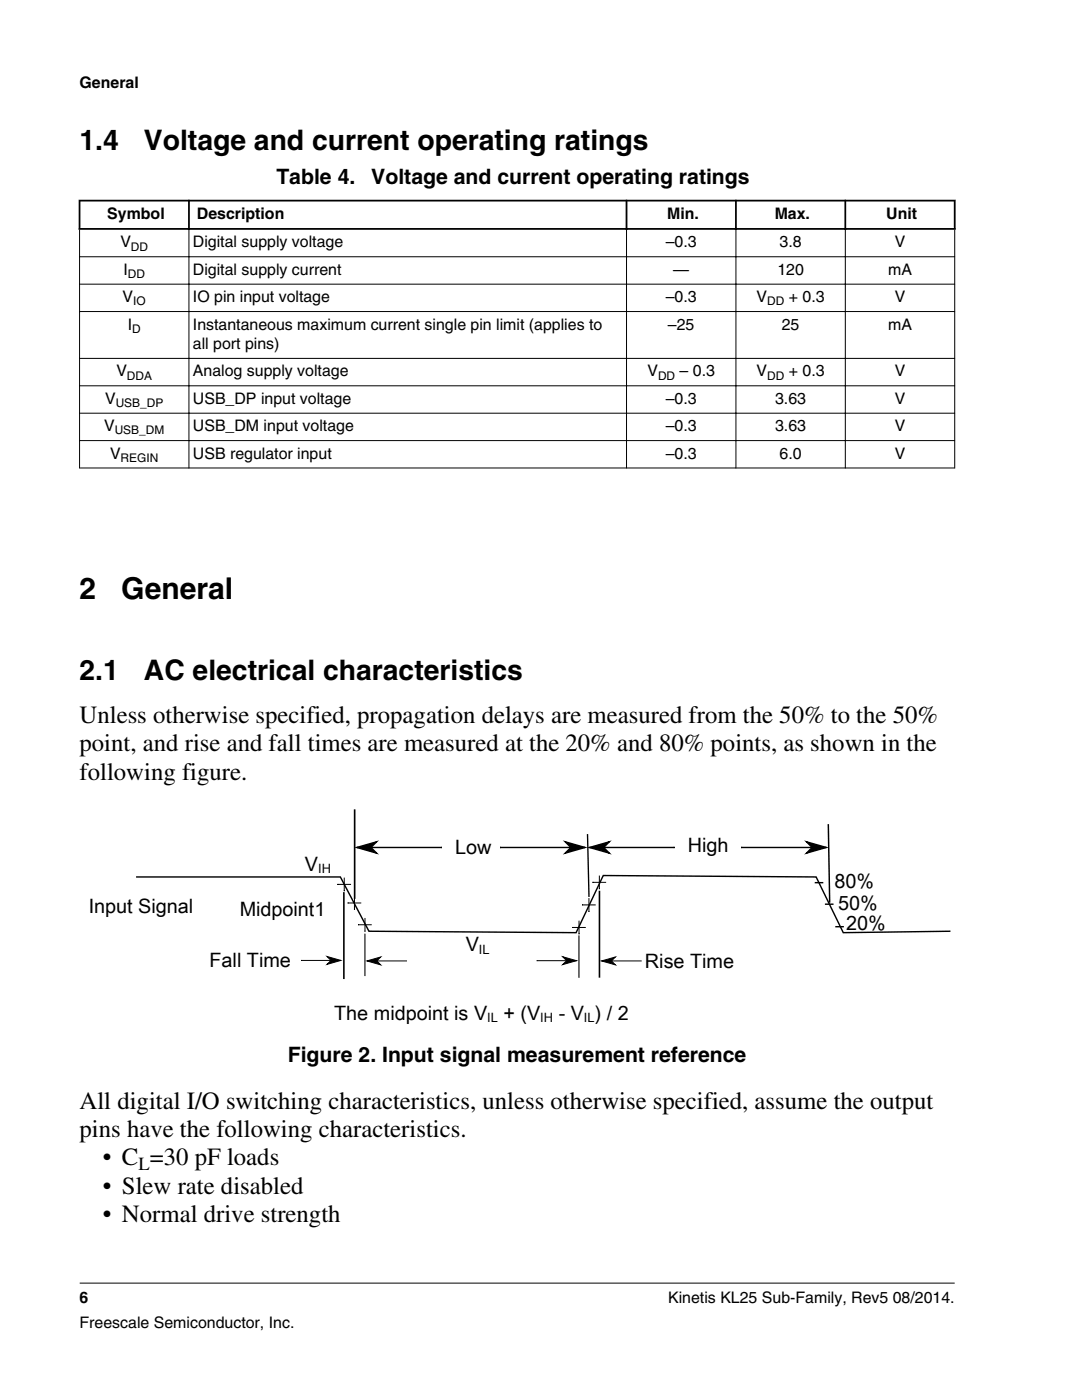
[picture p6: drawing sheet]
<svg xmlns="http://www.w3.org/2000/svg" width="216mm" height="279mm" viewBox="0 0 216 279" stroke-linecap="round" stroke-linejoin="round" font-family="sans-serif">
<defs><g id="words">
<g font-size="6">
<text x="15.9" y="119.6">2</text>
<text x="24.2" y="119.6">General</text>
</g>
<g font-size="5.6">
<text x="15.9" y="29.9">1.4</text>
<text x="28.7" y="29.9">Voltage and current operating ratings</text>
<text x="15.9" y="135.7">2.1</text>
<text x="28.7" y="135.7">AC electrical characteristics</text>
</g>
<g font-size="4.9">
<text x="15.9" y="144.3">Unless otherwise specified, propagation delays are measured from the 50% to the 50%</text>
<text x="15.9" y="149.9">point, and rise and fall times are measured at the 20% and 80% points, as shown in the</text>
<text x="15.9" y="155.6">following figure.</text>
<text x="15.9" y="221.3">All digital I/O switching characteristics, unless otherwise specified, assume the output</text>
<text x="15.9" y="226.9">pins have the following characteristics.</text>
<text x="20.5" y="232.6">• C =30 pF loads</text>
<text x="20.5" y="238.2">• Slew rate disabled</text>
<text x="20.5" y="243.8">• Normal drive strength</text>
</g>
<g font-size="4.2">
<text x="55.1" y="36.8">Table 4.</text>
<text x="74.1" y="36.8">Voltage and current operating ratings</text>
<text x="57.4" y="212">Figure 2. Input signal measurement reference</text>
</g>
<g font-size="4">
<text x="60.9" y="173.8">V</text>
<text x="90.8" y="170.5">Low</text>
<text x="137.3" y="170.1">High</text>
<text x="166.5" y="177.2">80%</text>
<text x="17.7" y="182.3">Input Signal</text>
<text x="167.2" y="181.5">50%</text>
<text x="168.8" y="185.6">20%</text>
</g>
<text font-size="4" fill="#000005" x="47.8" y="182.8">Midpoint1</text>
<g font-size="4" fill="#000003">
<text x="92.9" y="189.8">V</text>
<text x="66.7" y="203.5">The midpoint is V</text>
<text x="100.5" y="203.5">+ (V</text>
<text x="111.5" y="203.5">- V ) / 2</text>
</g>
<g font-size="4" fill="#000008">
<text x="41.8" y="193.1">Fall Time</text>
<text x="128.7" y="193.2">Rise Time</text>
</g>
<text font-size="3.7" x="27.6" y="233.5">L</text>
<g font-size="3.2">
<text x="15.9" y="17.5">General</text>
<text x="21.4" y="43.7">Symbol</text>
<text x="39.3" y="43.7">Description</text>
<text x="133.1" y="43.7">Min.</text>
<text x="154.6" y="43.7">Max.</text>
<text x="176.9" y="43.7">Unit</text>
<text x="24" y="49.4">V</text>
<text x="38.5" y="49.4">Digital supply voltage</text>
<text x="132.8" y="49.4">–0.3</text>
<text x="155.6" y="49.4">3.8</text>
<text x="178.5" y="49.4">V</text>
<text x="24.6" y="54.8">I</text>
<text x="38.5" y="54.8">Digital supply current</text>
<text x="134.3" y="54.8">—</text>
<text x="155.1" y="54.8">120</text>
<text x="177.2" y="54.8">mA</text>
<text x="24.5" y="60.3">V</text>
<text x="25.5" y="65.8">I</text>
<text x="38.5" y="60.3">IO pin input voltage</text>
<text x="38.5" y="65.8">Instantaneous maximum current single pin limit (applies to</text>
<text x="132.8" y="60.3">–0.3</text>
<text x="133.3" y="65.8">–25</text>
<text x="151" y="60.3">V</text>
<text x="156" y="65.8">25</text>
<text x="157.4" y="60.3">+ 0.3</text>
<text x="177.2" y="65.8">mA</text>
<text x="178.5" y="60.3">V</text>
<text x="38.5" y="69.7">all port pins)</text>
<text x="23.2" y="75.1">V</text>
<text x="38.5" y="75.1">Analog supply voltage</text>
<text x="129.2" y="75.1">V</text>
<text x="135.6" y="75.1">– 0.3</text>
<text x="151" y="75.1">V</text>
<text x="157.4" y="75.1">+ 0.3</text>
<text x="178.5" y="75.1">V</text>
<text x="21" y="80.6">V</text>
<text x="38.5" y="80.6">USB_DP input voltage</text>
<text x="132.8" y="80.6">–0.3</text>
<text x="154.7" y="80.6">3.63</text>
<text x="178.5" y="80.6">V</text>
<text x="20.8" y="86.1">V</text>
<text x="38.5" y="86.1">USB_DM input voltage</text>
<text x="132.8" y="86.1">–0.3</text>
<text x="154.7" y="86.1">3.63</text>
<text x="178.5" y="86.1">V</text>
<text x="22" y="91.5">V</text>
<text x="38.5" y="91.5">USB regulator input</text>
<text x="132.8" y="91.5">–0.3</text>
<text x="155.6" y="91.5">6.0</text>
<text x="178.5" y="91.5">V</text>
<text x="15.9" y="260">6</text>
<text x="133.3" y="260">Kinetis KL25 Sub-Family, Rev5 08/2014.</text>
<text x="15.9" y="265">Freescale Semiconductor, Inc.</text>
</g>
<text font-size="2.6" x="63.5" y="174.3">IH</text>
<g font-size="2.6" fill="#000003">
<text x="95.6" y="190.3">IL</text>
<text x="97.2" y="204">IL</text>
<text x="107.8" y="204">IH</text>
<text x="116.5" y="204">IL</text>
</g>
<g font-size="2.4">
<text x="26.1" y="50">DD</text>
<text x="25.5" y="55.5">DD</text>
<text x="26.6" y="61">IO</text>
<text x="153.1" y="61">DD</text>
<text x="26.4" y="66.4">D</text>
<text x="25.3" y="75.8">DDA</text>
<text x="131.3" y="75.8">DD</text>
<text x="153.1" y="75.8">DD</text>
<text x="23.1" y="81.2">USB_DP</text>
<text x="22.9" y="86.7">USB_DM</text>
<text x="24.1" y="92.2">REGIN</text>
</g>
</g></defs>
<path d="M15.9 39.9v6M37.7 39.9v6M125 39.9v6M146.8 39.9v6M168.7 39.9v6M190.5 39.9v6M15.7 40h175M15.7 45.7h175" fill="none" stroke="#000" stroke-width=".35"/>
<g fill="none" stroke="#000" stroke-width=".2">
<path d="M15.8 51.2h174.8M15.8 56.7h174.8M15.9 45.8v47.7M37.7 45.5v48M125 45.5v48M146.8 45.5v48M168.7 45.5v48M190.5 45.8v47.7M15.8 62.2h174.8M15.8 71.5h174.8M15.8 77h174.8M15.8 82.5h174.8"/>
<path d="M15.8 87.9h174.8M15.8 93.4h174.8"/>
</g>
<path d="M27.1 175h40.8l5.7 10.8 41.4 .3 5.4-11.4 42.5 .3 5.4 11.1 21.3-.3z" fill="#fff"/>
<path d="M27.1 175h40.8l5.7 10.8 41.4 .3 5.4-11.4 42.5 .3 5.4 11.1 21.3-.3M71.2 169.1h17h-.2M99.9 169.1h-.1h16.9M117.6 169.1h17h-.2M148.1 169.1h-.2h17" fill="none" stroke="#000" stroke-width=".28"/>
<path d="M70.8 161.5v17.9" fill="none" stroke="#000003" stroke-width=".33"/>
<path d="M117.2 166.5l.3 12.5" fill="none" stroke="#000" stroke-width=".27"/>
<path d="M68.6 178v17.4M119.6 177.8v17.3" fill="none" stroke="#000" stroke-width=".32"/>
<g fill="#000" stroke="#000" stroke-width=".28">
<path d="M71.2 169.1l3.9-1.1-1.1 1.1 1.1 1.2z" fill-rule="evenodd"/>
<path d="M112.8 168l3.9 1.1-3.9 1.2 1.1-1.2z" fill-rule="evenodd"/>
<path d="M117.6 169.1l4-1.1-1.1 1.1 1.1 1.2z" fill-rule="evenodd"/>
<path d="M160.9 168l4 1.1-4 1.2 1.2-1.2z" fill-rule="evenodd"/>
</g>
<path d="M165.3 164.5l.3 15.6" fill="none" stroke="#000" stroke-width=".29"/>
<path d="M119.6 174.7v2.7v-.1M60.1 191.7h7.9M69.5 180.2h-.1h2.7M73.2 191.8h7.9M120 191.8h7.9M15.9 256.1h174.6" fill="none" stroke="#000" stroke-width=".2"/>
<g fill="#000" stroke="#000" stroke-width=".2">
<path d="M65.3 190.9l2.7 .8-2.7 .8 .7-.8z" fill-rule="evenodd"/>
<path d="M73.2 191.8l2.8-.8-.8 .8 .8 .8z" fill-rule="evenodd"/>
<path d="M112.3 190.9l2.7 .8-2.7 .8 .8-.8z" fill-rule="evenodd"/>
<path d="M120 191.8l2.8-.8-.8 .8 .8 .8z" fill-rule="evenodd"/>
</g>
<path d="M68.7 175.1v2.8v-.2M70.7 178.9v2.7v-.2M118.4 176.1h-.2h2.7M107.2 191.7h7.8M114.3 185.1h-.1h2.7" fill="none" stroke="#000005" stroke-width=".2"/>
<path d="M164.6 180.5h1.7M166.7 184.9h1.7" fill="none" stroke="#000008" stroke-width=".28"/>
<path d="M162.6 176.2h1.7" fill="none" stroke="#000003" stroke-width=".28"/>
<path d="M115.5 186.7v8.4" fill="none" stroke="#000003" stroke-width=".22"/>
<path d="M71.6 184.6h-.1h2.7M72.8 183.2v2.7v-.1M116.3 180.6h-.1h2.7" fill="none" stroke="#00000b" stroke-width=".2"/>
<path d="M67.5 176.5h-.2h2.7M117.5 179.2v2.7v-.1" fill="none" stroke="#000003" stroke-width=".2"/>
<path d="M115.5 183.7v2.8v-.2" fill="none" stroke="#00000e" stroke-width=".2"/>
<path d="M72.8 186.3v8.5" fill="none" stroke="#000" stroke-width=".22"/>
<use href="#words"/>
</svg>
